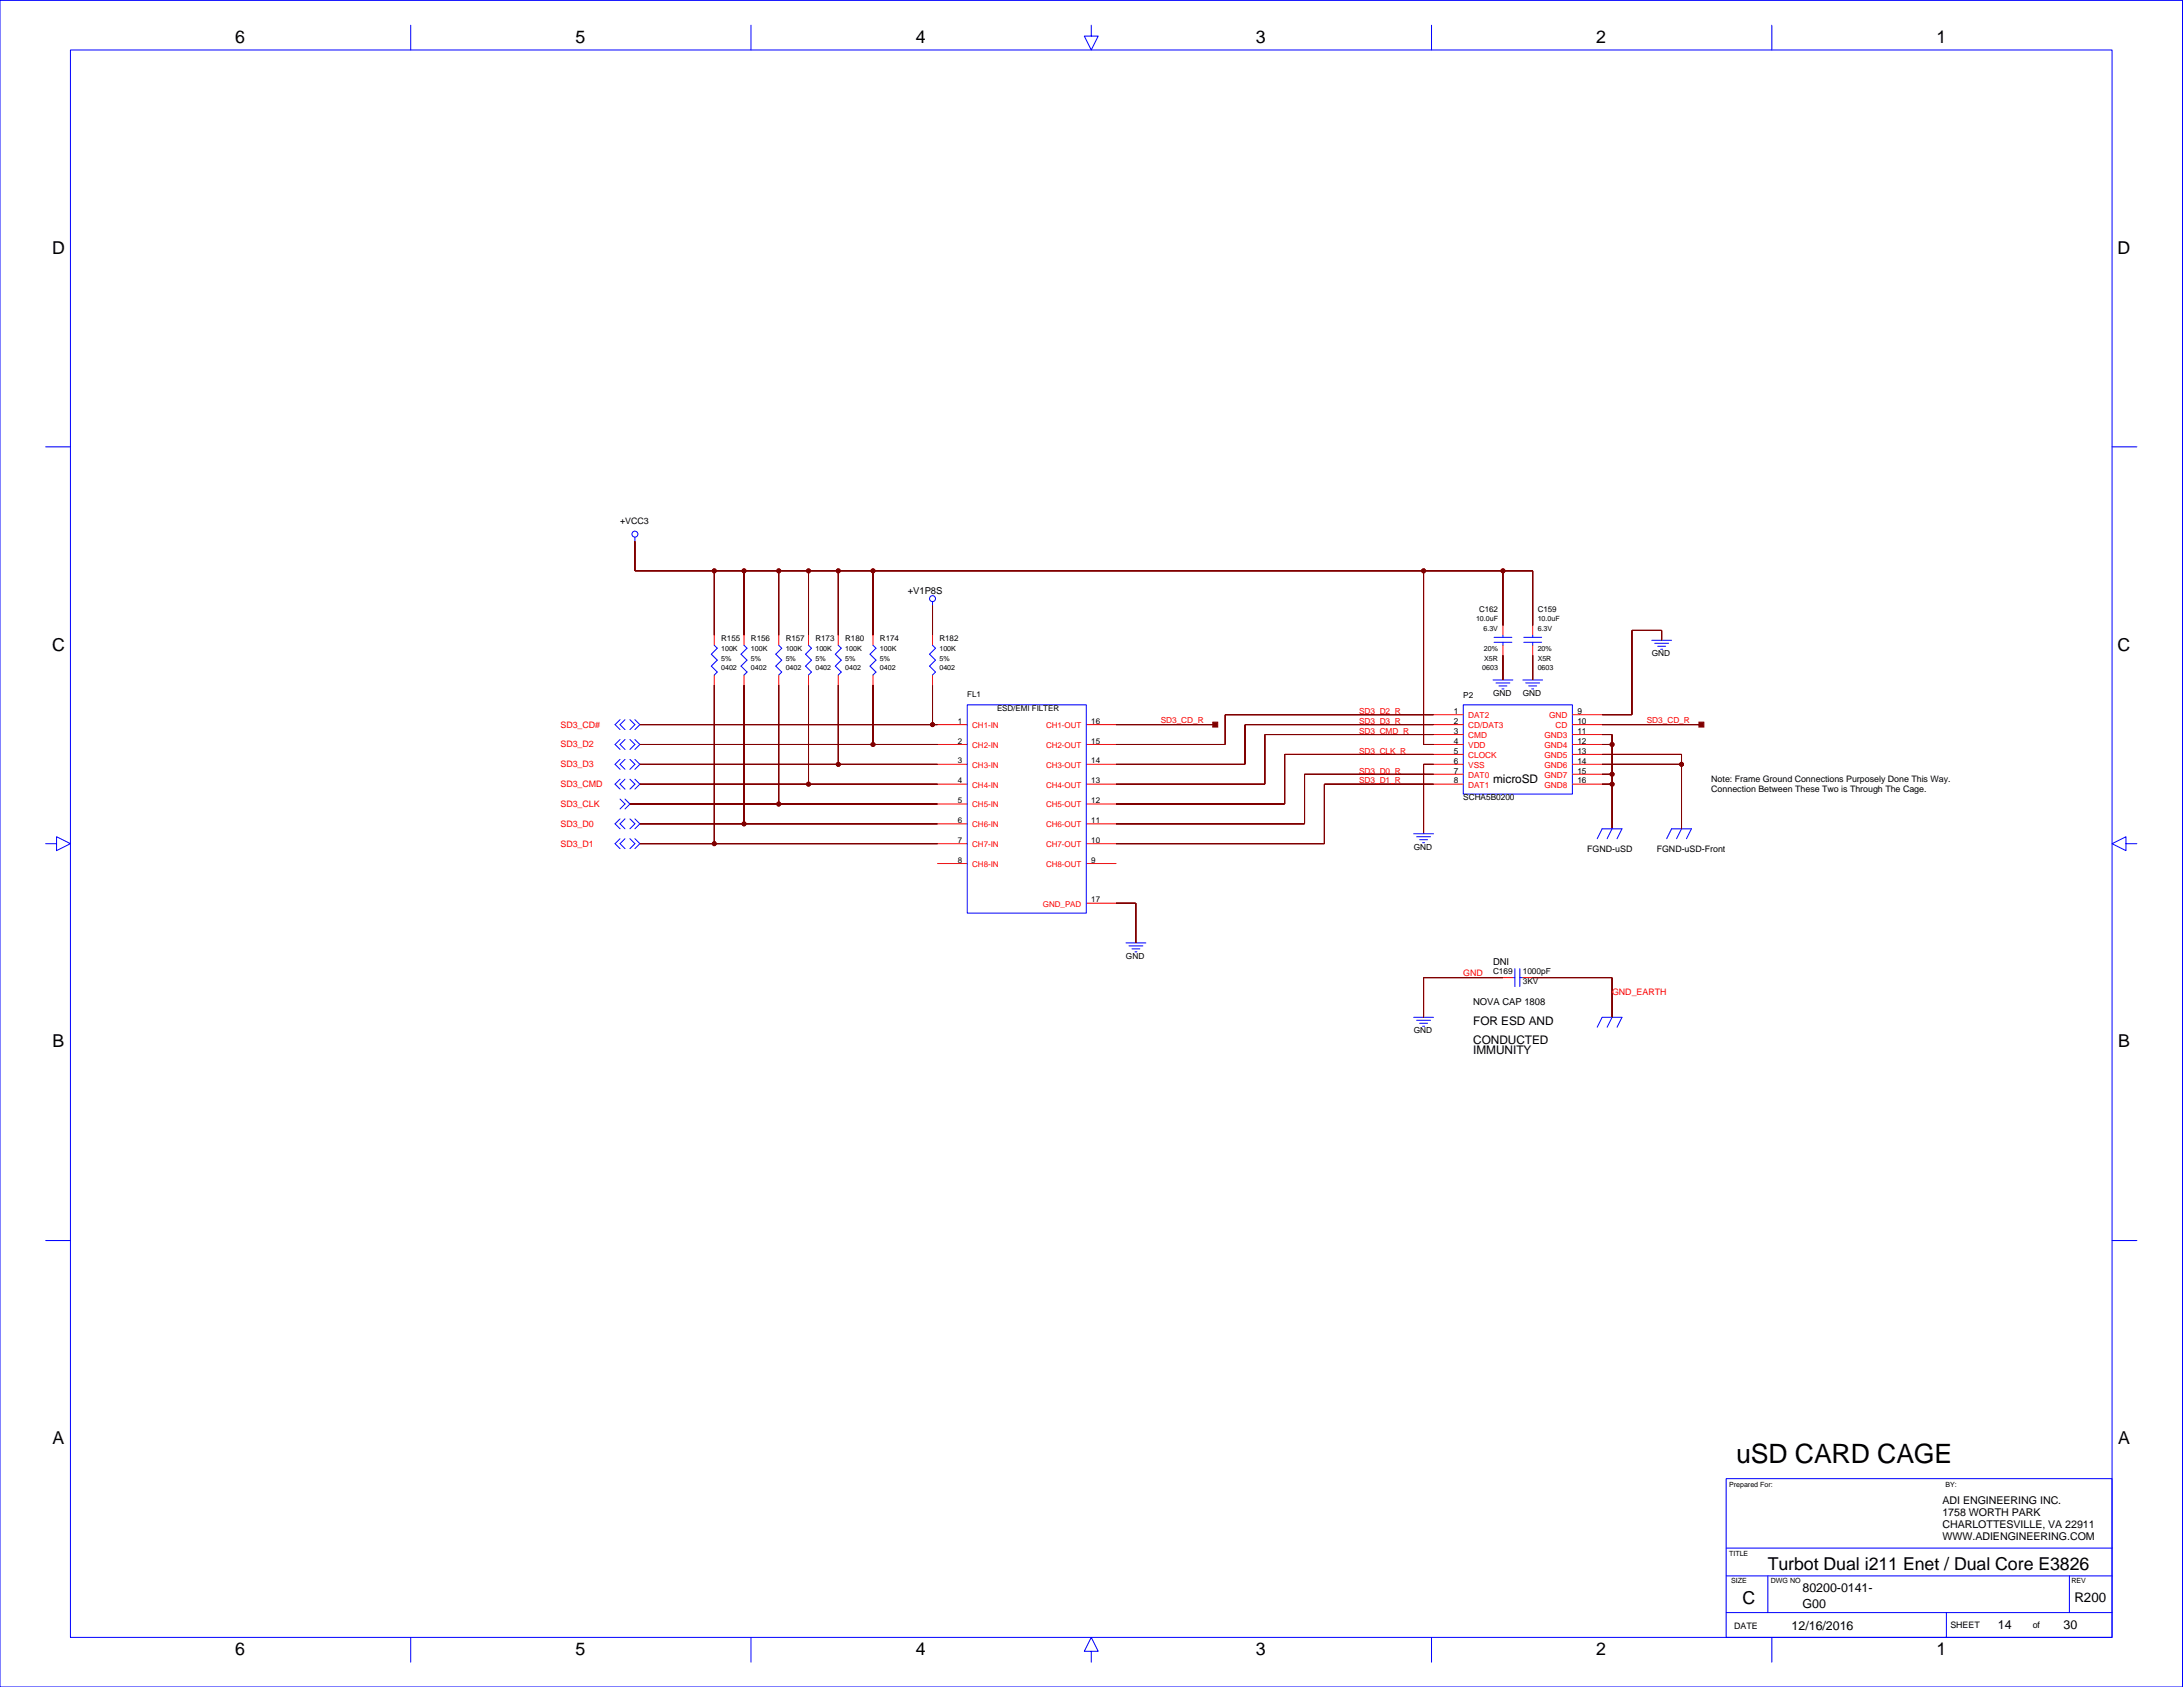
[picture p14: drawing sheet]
<svg xmlns="http://www.w3.org/2000/svg" width="559mm" height="432mm" viewBox="0 0 559 432" stroke-linecap="round" stroke-linejoin="round" font-family="sans-serif">
<defs><g id="words">
<text font-size="6.8" x="444.4" y="374.4">uSD CARD CAGE</text>
<g font-size="4.6">
<text x="60.2" y="11.1">6</text>
<text x="147.3" y="11.1">5</text>
<text x="234.4" y="11.1">4</text>
<text x="321.5" y="11.1">3</text>
<text x="408.6" y="11.1">2</text>
<text x="495.7" y="11.1">1</text>
<text x="13.4" y="64.9">D</text>
<text x="542.1" y="64.9">D</text>
<text x="13.4" y="166.5">C</text>
<text x="542.1" y="166.5">C</text>
<text x="13.5" y="268.1">B</text>
<text x="542.2" y="268.1">B</text>
<text x="13.5" y="369.7">A</text>
<text x="542.2" y="369.7">A</text>
<text x="452.5" y="401.8">Turbot Dual i211 Enet / Dual Core E3826</text>
<text x="446.1" y="410.6">C</text>
<text x="60.2" y="423.5">6</text>
<text x="147.3" y="423.5">5</text>
<text x="234.4" y="423.5">4</text>
<text x="321.5" y="423.5">3</text>
<text x="408.6" y="423.5">2</text>
<text x="495.7" y="423.5">1</text>
</g>
<text font-size="3.4" x="531" y="410">R200</text>
<g font-size="3.2">
<text x="461.4" y="407.5">80200-0141-</text>
<text x="461.4" y="411.5">G00</text>
<text x="458.6" y="417.1">12/16/2016</text>
<text x="511.4" y="416.9">14</text>
<text x="528.2" y="417">30</text>
</g>
<g font-size="3">
<text x="382.2" y="200.4">microSD</text>
<text x="377.1" y="262.2">FOR ESD AND</text>
<text x="377.1" y="269.9">IMMUNITY</text>
<text x="377.1" y="267.3">CONDUCTED</text>
</g>
<g font-size="2.7">
<text x="497.2" y="385">ADI ENGINEERING INC.</text>
<text x="497.2" y="388">1758 WORTH PARK</text>
<text x="497.2" y="391.1">CHARLOTTESVILLE, VA 22911</text>
<text x="497.2" y="394.1">WWW.ADIENGINEERING.COM</text>
</g>
<g font-size="2.4">
<text x="232.3" y="152.1">+V1P8S</text>
<text x="382.2" y="247">DNI</text>
<text x="377.1" y="257.3">NOVA CAP 1808</text>
</g>
<g font-size="2.3">
<text x="158.7" y="134.2">+VCC3</text>
<text x="438.1" y="200.1">Note: Frame Ground Connections Purposely Done This Way.</text>
<text x="438.1" y="202.7">Connection Between These Two is Through The Cage.</text>
<text x="406.3" y="218">FGND-uSD</text>
<text x="424.1" y="218">FGND-uSD-Front</text>
<text x="443.9" y="417.1">DATE</text>
<text x="499.3" y="416.8">SHEET</text>
<text x="520.3" y="416.8">of</text>
</g>
<g font-size="2.3" fill="#f00">
<text x="143.5" y="191.3">SD3_D2</text>
<text x="143.5" y="186.2">SD3_CD#</text>
<text x="143.5" y="196.4">SD3_D3</text>
<text x="143.5" y="201.5">SD3_CMD</text>
<text x="143.5" y="206.5">SD3_CLK</text>
<text x="143.5" y="211.6">SD3_D0</text>
<text x="143.5" y="216.7">SD3_D1</text>
<text x="374.6" y="249.7">GND</text>
<text x="412.7" y="254.8">GND_EARTH</text>
</g>
<g font-size="2.1">
<text x="422.8" y="168">GND</text>
<text x="374.6" y="178.6">P2</text>
<text x="382.2" y="178.2">GND</text>
<text x="389.8" y="178.2">GND</text>
<text x="372.1" y="185.3">2</text>
<text x="372.1" y="182.7">1</text>
<text x="403.8" y="185.3">10</text>
<text x="403.8" y="182.7">9</text>
<text x="372.1" y="190.4">4</text>
<text x="372.1" y="187.8">3</text>
<text x="403.8" y="190.4">12</text>
<text x="403.8" y="187.8">11</text>
<text x="372.1" y="198">7</text>
<text x="372.1" y="195.4">6</text>
<text x="372.1" y="192.9">5</text>
<text x="403.8" y="198">15</text>
<text x="403.8" y="195.4">14</text>
<text x="403.8" y="192.9">13</text>
<text x="372.1" y="200.5">8</text>
<text x="403.8" y="200.5">16</text>
<text x="374.6" y="204.8">SCHA5B0200</text>
<text x="361.9" y="217.5">GND</text>
<text x="288.2" y="245.5">GND</text>
<text x="382.2" y="249.3">C169</text>
<text x="389.8" y="249.3">1000pF</text>
<text x="389.8" y="251.8">3KV</text>
<text x="361.9" y="264.5">GND</text>
</g>
<g font-size="2.1" fill="#f00">
<text x="297.1" y="185">SD3_CD_R</text>
<text x="347.9" y="185.3">SD3_D3_R</text>
<text x="347.9" y="182.7">SD3_D2_R</text>
<text x="375.8" y="183.9">DAT2</text>
<text x="396.5" y="183.9">GND</text>
<text x="421.5" y="185">SD3_CD_R</text>
<text x="347.9" y="187.8">SD3_CMD_R</text>
<text x="375.8" y="186.4">CD/DAT3</text>
<text x="375.8" y="188.9">CMD</text>
<text x="375.8" y="191.5">VDD</text>
<text x="395.4" y="188.9">GND3</text>
<text x="395.4" y="191.5">GND4</text>
<text x="398.2" y="186.4">CD</text>
<text x="347.9" y="198">SD3_D0_R</text>
<text x="347.9" y="192.9">SD3_CLK_R</text>
<text x="375.8" y="194">CLOCK</text>
<text x="375.8" y="196.6">VSS</text>
<text x="395.4" y="194">GND5</text>
<text x="395.4" y="196.6">GND6</text>
<text x="347.9" y="200.5">SD3_D1_R</text>
<text x="375.8" y="199.1">DAT0</text>
<text x="375.8" y="201.6">DAT1</text>
<text x="395.4" y="199.1">GND7</text>
<text x="395.4" y="201.6">GND8</text>
</g>
<g font-size="2">
<text x="378.6" y="156.6">C162</text>
<text x="393.6" y="156.6">C159</text>
<text x="184.6" y="164.2">R155</text>
<text x="192.2" y="164.2">R156</text>
<text x="201.1" y="164.2">R157</text>
<text x="208.7" y="164.2">R173</text>
<text x="216.4" y="164.2">R180</text>
<text x="225.2" y="164.2">R174</text>
<text x="240.5" y="164.2">R182</text>
<text x="247.6" y="178.4">FL1</text>
<text x="245.2" y="185.3">1</text>
<text x="255.2" y="182">ESD/EMI FILTER</text>
<text x="279.3" y="185.3">16</text>
<text x="245.2" y="190.3">2</text>
<text x="279.3" y="190.3">15</text>
<text x="245.2" y="195.4">3</text>
<text x="279.3" y="195.4">14</text>
<text x="245.2" y="200.5">4</text>
<text x="279.3" y="200.5">13</text>
<text x="245.2" y="205.6">5</text>
<text x="279.3" y="205.6">12</text>
<text x="245.2" y="210.7">6</text>
<text x="245.2" y="215.7">7</text>
<text x="279.3" y="210.7">11</text>
<text x="279.3" y="215.7">10</text>
<text x="245.2" y="220.8">8</text>
<text x="279.3" y="220.8">9</text>
<text x="279.3" y="231">17</text>
</g>
<g font-size="2" fill="#f00">
<text x="248.9" y="186.3">CH1-IN</text>
<text x="248.9" y="191.4">CH2-IN</text>
<text x="267.8" y="191.4">CH2-OUT</text>
<text x="267.8" y="186.3">CH1-OUT</text>
<text x="248.9" y="196.5">CH3-IN</text>
<text x="267.8" y="196.5">CH3-OUT</text>
<text x="248.9" y="201.6">CH4-IN</text>
<text x="267.8" y="201.6">CH4-OUT</text>
<text x="248.9" y="206.7">CH5-IN</text>
<text x="267.8" y="206.7">CH5-OUT</text>
<text x="248.9" y="211.7">CH6-IN</text>
<text x="267.8" y="211.7">CH6-OUT</text>
<text x="248.9" y="221.9">CH8-IN</text>
<text x="248.9" y="216.8">CH7-IN</text>
<text x="267.8" y="221.9">CH8-OUT</text>
<text x="267.8" y="216.8">CH7-OUT</text>
<text x="267" y="232">GND_PAD</text>
</g>
<g font-size="1.8">
<text x="377.8" y="158.9">10.0uF</text>
<text x="379.7" y="161.4">6.3V</text>
<text x="393.6" y="158.9">10.0uF</text>
<text x="393.6" y="161.4">6.3V</text>
<text x="184.6" y="166.5">100K</text>
<text x="192.2" y="166.5">100K</text>
<text x="201.1" y="166.5">100K</text>
<text x="208.7" y="166.5">100K</text>
<text x="216.4" y="166.5">100K</text>
<text x="225.2" y="166.5">100K</text>
<text x="240.5" y="166.5">100K</text>
<text x="379.8" y="166.5">20%</text>
<text x="393.6" y="166.5">20%</text>
<text x="184.6" y="171.6">0402</text>
<text x="184.6" y="169.1">5%</text>
<text x="192.2" y="169.1">5%</text>
<text x="192.2" y="171.6">0402</text>
<text x="201.1" y="171.6">0402</text>
<text x="201.1" y="169.1">5%</text>
<text x="208.7" y="169.1">5%</text>
<text x="208.7" y="171.6">0402</text>
<text x="216.4" y="171.6">0402</text>
<text x="216.4" y="169.1">5%</text>
<text x="225.2" y="169.1">5%</text>
<text x="225.2" y="171.6">0402</text>
<text x="240.5" y="171.6">0402</text>
<text x="240.5" y="169.1">5%</text>
<text x="379.4" y="171.6">0603</text>
<text x="379.9" y="169.1">X5R</text>
<text x="393.6" y="171.6">0603</text>
<text x="393.6" y="169.1">X5R</text>
<text x="442.6" y="380.6">Prepared For:</text>
<text x="498" y="380.6">BY:</text>
<text x="442.6" y="398.4">TITLE</text>
<text x="443.1" y="405.2">SIZE</text>
<text x="453.3" y="405.2">DWG NO</text>
<text x="530.2" y="405.2">REV</text>
</g>
</g></defs>
<g fill="none" stroke="#00f" stroke-width=".26">
<path d="M0 .1h558.7v431.7h-558.7zM18 12.8h522.6v406.3h-522.6zM105.1 6.4v6.4M192.2 6.4v6.4M279.3 6.4v2.8h1.8l-1.8 3.6-1.7-3.6h1.7M366.4 6.4v6.4M453.5 6.4v6.4M11.7 114.4h6.3M540.6 114.4h6.4M162.5 137.5v1M238.7 154v1M182.8 165.2l.8 .7-1.5 1.5 1.5 1.6-1.5 1.5 1.5 1.5-.8 .8"/>
<path d="M190.5 165.2l.7 .7-1.5 1.5 1.5 1.6-1.5 1.5 1.5 1.5-.7 .8M199.3 165.2l.8 .7-1.5 1.5 1.5 1.6-1.5 1.5 1.5 1.5-.8 .8M207 165.2l.7 .7-1.5 1.5 1.5 1.6-1.5 1.5 1.5 1.5-.7 .8M214.6 165.2l.7 .7-1.5 1.5 1.5 1.6-1.5 1.5 1.5 1.5-.7 .8M223.5 165.2l.7 .7-1.5 1.5 1.5 1.6-1.5 1.5 1.5 1.5-.7 .8M238.7 165.2l.8 .7-1.6 1.5 1.6 1.6-1.6 1.5 1.6 1.5-.8 .8M382.2 174h5.1M382.4 164.4h4.6M382.4 163.1h4.6M382.9 174.8h3.6M383.7 175.6h2M384.5 176.3h.5"/>
<path d="M384.7 162.6v.5M384.7 164.4v.8M389.8 174h5.1M390.1 164.4h4.5M390.1 163.1h4.5M390.6 174.8h3.5M391.3 175.6h2.1M392.1 176.3h.5M392.3 162.6v.5M392.3 164.4v.8M422.8 163.9h5.1M423.6 164.7h3.5"/>
<path d="M424.3 165.4h2.1M425.1 166.2h.5M158.7 189.3l-1.3 1.3 1.3 1.2M158.7 184.2l-1.3 1.3 1.3 1.2M158.7 194.4l-1.3 1.2 1.3 1.3M158.7 199.4l-1.3 1.3 1.3 1.3M160 189.3l-1.3 1.3 1.3 1.2M160 194.4l-1.3 1.2 1.3 1.3M160 184.2l-1.3 1.3 1.3 1.2M160 199.4l-1.3 1.3 1.3 1.3M161.3 184.2l1.2 1.3-1.2 1.2M161.3 194.4l1.2 1.2-1.2 1.3"/>
<path d="M161.3 189.3l1.2 1.3-1.2 1.2M161.3 199.4l1.2 1.3-1.2 1.3M162.5 184.2l1.3 1.3-1.3 1.2M162.5 194.4l1.3 1.2-1.3 1.3M162.5 189.3l1.3 1.3-1.3 1.2M162.5 199.4l1.3 1.3-1.3 1.3M247.6 180.4h30.5v53.3h-30.5zM374.6 180.4h27.9v22.9h-27.9zM11.7 215.9h2.8v-1.7l3.5 1.7-3.5 1.8v-1.8M158.7 209.6l-1.3 1.3 1.3 1.2M158.7 214.7l-1.3 1.2 1.3 1.3M158.7 204.5l1.3 1.3-1.3 1.3"/>
<path d="M160 209.6l-1.3 1.3 1.3 1.2M160 214.7l-1.3 1.2 1.3 1.3M160 204.5l1.3 1.3-1.3 1.3M161.3 214.7l1.2 1.2-1.2 1.3M161.3 209.6l1.2 1.3-1.2 1.2M162.5 214.7l1.3 1.2-1.3 1.3M162.5 209.6l1.3 1.3-1.3 1.2M361.9 213.4h5M362.6 214.2h3.6M363.4 214.9h2M364.2 215.7h.5M408.8 214.7l1.3-2.6h5.1l-1.3 2.6"/>
<path d="M412.7 212.1l-1.3 2.6M426.6 214.7l1.3-2.6h5.1l-1.3 2.6M430.4 212.1l-1.2 2.6M544.2 215.9v-1.7l-3.6 1.7 3.6 1.8v-1.8h2.8M288.2 241.3h5.1M289 242.1h3.5M289.7 242.9h2.1M290.5 243.6h.5M387.3 250.2h.5M387.8 247.9v4.6M389 250.2h.8M389 247.9v4.6"/>
<path d="M361.9 260.4h5M362.6 261.2h3.6M363.4 261.9h2M364.2 262.7h.5M408.8 262.9l1.3-2.5h5.1l-1.3 2.5M412.7 260.4l-1.3 2.5M11.7 317.5h6.3M540.6 317.5h6.4M441.9 378.5h98.7v40.6h-98.7zM441.9 396.2h98.7M105.1 419.1v6.4M192.2 419.1v6.4"/>
<path d="M366.4 419.1v6.4M441.9 412.8h98.7M441.9 403.4h98.7M452.5 403.4v9.4M453.5 419.1v6.4M498.2 412.8v6.3M529.7 403.4v9.4M279.3 422.7h1.8l-1.8-3.6-1.7 3.6h1.7v2.8"/>
<circle cx="162.5" cy="136.7" r=".76"/>
<circle cx="238.7" cy="153.2" r=".76"/>
</g>
<g fill="none" stroke="#f00" stroke-width=".26">
<path d="M162.5 138.5h.1M238.7 155h.1M182.8 162.6v2.6M182.8 172.8v2.5M190.5 162.6v2.6M190.5 172.8v2.5M199.3 162.6v2.6M199.3 172.8v2.5M207 162.6v2.6M207 172.8v2.5M214.6 162.6v2.6M214.6 172.8v2.5"/>
<path d="M223.5 162.6v2.6M223.5 172.8v2.5M238.7 162.6v2.6M238.7 172.8v2.5M384.7 174h.1M384.7 160.1v2.5M384.7 165.2v2.5M392.3 174h.1M392.3 160.1v2.5M392.3 165.2v2.5M425.4 163.9h.1M163.8 190.6h.1"/>
<path d="M163.8 195.6h.1M163.8 185.5h.1M240 185.5h7.6M240 190.6h7.6M240 195.6h7.6M278.1 185.5h7.6M278.1 190.6h7.6M278.1 195.6h7.6M366.9 182.9h7.7M366.9 185.5h7.7M366.9 188h7.7M366.9 190.6h7.7"/>
<path d="M366.9 193.1h7.7M366.9 195.6h7.7M366.9 198.2h7.7M402.5 182.9h7.6M402.5 185.5h7.6M402.5 188h7.6M402.5 190.6h7.6M402.5 193.1h7.6M402.5 195.6h7.6M402.5 198.2h7.6M161.3 205.8h.1M163.8 210.9h.1"/>
<path d="M163.8 215.9h.1M163.8 200.7h.1M240 200.7h7.6M240 205.8h7.6M240 215.9h7.6M240 210.9h7.6M278.1 200.7h7.6M278.1 205.8h7.6M278.1 215.9h7.6M278.1 210.9h7.6M364.4 213.4h.1M366.9 200.7h7.7"/>
<path d="M402.5 200.7h7.6M412.7 212.1h.1M430.4 212.1h.1M240 221h7.6M278.1 221h7.6M278.1 231.2h7.6M290.8 241.3h.1M384.7 250.2h2.6M389.8 250.2h2.5M364.4 260.4h.1M412.7 260.4h.1"/>
</g>
<g fill="#800000" stroke="#800000" stroke-width=".26">
<path d="M417.7 161.4v21.5z" fill-rule="evenodd"/>
<path d="M410.1 182.9h7.6z" fill-rule="evenodd"/>
<path d="M425.4 161.4v2.5z" fill-rule="evenodd"/>
<path d="M417.7 161.4h7.7z" fill-rule="evenodd"/>
<path d="M364.4 195.6h2.5z" fill-rule="evenodd"/>
<path d="M364.4 195.6v17.8z" fill-rule="evenodd"/>
<path d="M392.3 167.7v6.3z" fill-rule="evenodd"/>
<path d="M384.7 167.7v6.3z" fill-rule="evenodd"/>
<path d="M410.1 198.2h2.6z" fill-rule="evenodd"/>
<path d="M410.1 190.6h2.6z" fill-rule="evenodd"/>
<path d="M410.1 188h2.6z" fill-rule="evenodd"/>
<path d="M412.7 188v2.6z" fill-rule="evenodd"/>
<path d="M412.7 190.6v2.5z" fill-rule="evenodd"/>
<path d="M412.7 193.1v2.5z" fill-rule="evenodd"/>
<path d="M412.7 195.6v2.6z" fill-rule="evenodd"/>
<path d="M412.7 198.2v2.5z" fill-rule="evenodd"/>
<path d="M410.1 200.7h2.6z" fill-rule="evenodd"/>
<path d="M412.7 200.7v11.4z" fill-rule="evenodd"/>
<path d="M285.7 210.9h48.2z" fill-rule="evenodd"/>
<path d="M333.9 198.2h33z" fill-rule="evenodd"/>
<path d="M333.9 198.2v12.7z" fill-rule="evenodd"/>
<path d="M285.7 215.9h53.3z" fill-rule="evenodd"/>
<path d="M339 200.7h27.9z" fill-rule="evenodd"/>
<path d="M339 200.7v15.2z" fill-rule="evenodd"/>
<path d="M285.7 205.8h43.2z" fill-rule="evenodd"/>
<path d="M328.9 193.1h38z" fill-rule="evenodd"/>
<path d="M328.9 193.1v12.7z" fill-rule="evenodd"/>
<path d="M285.7 195.6h33z" fill-rule="evenodd"/>
<path d="M318.7 185.5h48.2z" fill-rule="evenodd"/>
<path d="M318.7 185.5v10.1z" fill-rule="evenodd"/>
<path d="M285.7 190.6h27.9z" fill-rule="evenodd"/>
<path d="M313.6 182.9h53.3z" fill-rule="evenodd"/>
<path d="M313.6 182.9v7.7z" fill-rule="evenodd"/>
<path d="M285.7 200.7h38.1z" fill-rule="evenodd"/>
<path d="M323.8 188h43.1z" fill-rule="evenodd"/>
<path d="M323.8 188v12.7z" fill-rule="evenodd"/>
<path d="M410.1 185.5h25.4z" fill-rule="evenodd"/>
<path d="M434.9 184.8h1.2v1.3h-1.2z" fill-rule="evenodd"/>
<path d="M285.7 231.2h5.1z" fill-rule="evenodd"/>
<path d="M290.8 231.2v10.1z" fill-rule="evenodd"/>
<path d="M238.7 155v7.6z" fill-rule="evenodd"/>
<path d="M199.3 146.1v16.5z" fill-rule="evenodd"/>
<path d="M182.8 146.1v16.5z" fill-rule="evenodd"/>
<path d="M214.6 146.1h8.9z" fill-rule="evenodd"/>
<path d="M207 146.1h7.6z" fill-rule="evenodd"/>
<path d="M199.3 146.1h7.7z" fill-rule="evenodd"/>
<path d="M162.5 146.1h20.3z" fill-rule="evenodd"/>
<path d="M190.5 146.1v16.5z" fill-rule="evenodd"/>
<path d="M392.3 146.1v14z" fill-rule="evenodd"/>
<path d="M384.7 146.1h7.6z" fill-rule="evenodd"/>
<path d="M364.4 190.6h2.5z" fill-rule="evenodd"/>
<path d="M364.4 146.1v44.5z" fill-rule="evenodd"/>
<path d="M364.4 146.1h20.3z" fill-rule="evenodd"/>
<path d="M384.7 146.1v14z" fill-rule="evenodd"/>
<path d="M223.5 146.1h140.9z" fill-rule="evenodd"/>
<path d="M190.5 146.1h8.8z" fill-rule="evenodd"/>
<path d="M162.5 138.5v7.6z" fill-rule="evenodd"/>
<path d="M182.8 146.1h7.7z" fill-rule="evenodd"/>
<path d="M207 146.1v16.5z" fill-rule="evenodd"/>
<path d="M214.6 146.1v16.5z" fill-rule="evenodd"/>
<path d="M223.5 146.1v16.5z" fill-rule="evenodd"/>
<path d="M285.7 185.5h25.4z" fill-rule="evenodd"/>
<path d="M310.4 184.8h1.3v1.3h-1.3z" fill-rule="evenodd"/>
<path d="M163.8 215.9h19z" fill-rule="evenodd"/>
<path d="M182.8 175.3v40.6z" fill-rule="evenodd"/>
<path d="M182.8 215.9h57.2z" fill-rule="evenodd"/>
<path d="M163.8 210.9h26.7z" fill-rule="evenodd"/>
<path d="M190.5 175.3v35.6z" fill-rule="evenodd"/>
<path d="M190.5 210.9h49.5z" fill-rule="evenodd"/>
<path d="M161.3 205.8h38z" fill-rule="evenodd"/>
<path d="M199.3 205.8h40.7z" fill-rule="evenodd"/>
<path d="M199.3 175.3v30.5z" fill-rule="evenodd"/>
<path d="M163.8 200.7h43.2z" fill-rule="evenodd"/>
<path d="M207 200.7h33z" fill-rule="evenodd"/>
<path d="M207 175.3v25.4z" fill-rule="evenodd"/>
<path d="M163.8 195.6h50.8z" fill-rule="evenodd"/>
<path d="M214.6 195.6h25.4z" fill-rule="evenodd"/>
<path d="M214.6 175.3v20.3z" fill-rule="evenodd"/>
<path d="M163.8 190.6h59.7z" fill-rule="evenodd"/>
<path d="M223.5 190.6h16.5z" fill-rule="evenodd"/>
<path d="M223.5 175.3v15.3z" fill-rule="evenodd"/>
<path d="M163.8 185.5h74.9z" fill-rule="evenodd"/>
<path d="M238.7 175.3v10.2z" fill-rule="evenodd"/>
<path d="M238.7 185.5h1.3z" fill-rule="evenodd"/>
<path d="M364.4 250.2h20.3z" fill-rule="evenodd"/>
<path d="M364.4 250.2v10.2z" fill-rule="evenodd"/>
<path d="M412.7 250.2v10.2z" fill-rule="evenodd"/>
<path d="M392.3 250.2h20.4z" fill-rule="evenodd"/>
<path d="M410.1 195.6h20.3z" fill-rule="evenodd"/>
<path d="M430.4 195.6v16.5z" fill-rule="evenodd"/>
<path d="M430.4 193.1v2.5z" fill-rule="evenodd"/>
<path d="M410.1 193.1h20.3z" fill-rule="evenodd"/>
<circle cx="412.7" cy="190.6" r=".51"/>
<circle cx="412.7" cy="198.2" r=".51"/>
<circle cx="412.7" cy="200.7" r=".51"/>
<circle cx="384.7" cy="146.1" r=".51"/>
<circle cx="364.4" cy="146.1" r=".51"/>
<circle cx="199.3" cy="146.1" r=".51"/>
<circle cx="182.8" cy="146.1" r=".51"/>
<circle cx="190.5" cy="146.1" r=".51"/>
<circle cx="207" cy="146.1" r=".51"/>
<circle cx="214.6" cy="146.1" r=".51"/>
<circle cx="223.5" cy="146.1" r=".51"/>
<circle cx="182.8" cy="215.9" r=".51"/>
<circle cx="190.5" cy="210.9" r=".51"/>
<circle cx="199.3" cy="205.8" r=".51"/>
<circle cx="207" cy="200.7" r=".51"/>
<circle cx="214.6" cy="195.6" r=".51"/>
<circle cx="223.5" cy="190.6" r=".51"/>
<circle cx="238.7" cy="185.5" r=".51"/>
<circle cx="430.4" cy="195.6" r=".51"/>
</g>
<g fill="none" stroke="#800000" stroke-width=".26">
<path d="M162.5 138.5v7.6h229.8v14M182.8 146.1v16.5M190.5 146.1v16.5M199.3 146.1v16.5M207 146.1v16.5M214.6 146.1v16.5M223.5 146.1v16.5M238.7 155v7.6M364.4 146.1v44.5h2.5M384.7 146.1v14M182.8 175.3v40.6M190.5 175.3v35.6"/>
<path d="M199.3 175.3v30.5M207 175.3v25.4M214.6 175.3v20.3M223.5 175.3v15.3M238.7 175.3v10.2M384.7 167.7v6.3M392.3 167.7v6.3M425.4 163.9v-2.5h-7.7v21.5h-7.6M163.8 195.6h76.2M163.8 190.6h76.2M163.8 185.5h76.2M285.7 185.5h25.4"/>
<path d="M366.9 182.9h-53.3v7.7h-27.9M366.9 185.5h-48.2v10.1h-33M366.9 195.6h-2.5v17.8M366.9 198.2h-33v12.7h-48.2M366.9 188h-43.1v12.7h-38.1M366.9 193.1h-38v12.7h-43.2M410.1 195.6h20.3M410.1 198.2h2.6M410.1 190.6h2.6M410.1 188h2.6v24.1M410.1 193.1h20.3v19M410.1 185.5h25.4"/>
<path d="M161.3 205.8h78.7M163.8 200.7h76.2M163.8 210.9h76.2M163.8 215.9h76.2M366.9 200.7h-27.9v15.2h-53.3M410.1 200.7h2.6M285.7 231.2h5.1v10.1M384.7 250.2h-20.3v10.2M392.3 250.2h20.4v10.2"/>
<circle cx="182.8" cy="146.1" r=".51"/>
<circle cx="190.5" cy="146.1" r=".51"/>
<circle cx="199.3" cy="146.1" r=".51"/>
<circle cx="207" cy="146.1" r=".51"/>
<circle cx="214.6" cy="146.1" r=".51"/>
<circle cx="223.5" cy="146.1" r=".51"/>
<circle cx="364.4" cy="146.1" r=".51"/>
<circle cx="384.7" cy="146.1" r=".51"/>
<circle cx="214.6" cy="195.6" r=".51"/>
<circle cx="223.5" cy="190.6" r=".51"/>
<circle cx="238.7" cy="185.5" r=".51"/>
<circle cx="412.7" cy="198.2" r=".51"/>
<circle cx="412.7" cy="190.6" r=".51"/>
<circle cx="430.4" cy="195.6" r=".51"/>
<circle cx="182.8" cy="215.9" r=".51"/>
<circle cx="190.5" cy="210.9" r=".51"/>
<circle cx="199.3" cy="205.8" r=".51"/>
<circle cx="207" cy="200.7" r=".51"/>
<circle cx="412.7" cy="200.7" r=".51"/>
</g>
<use href="#words"/>
</svg>
